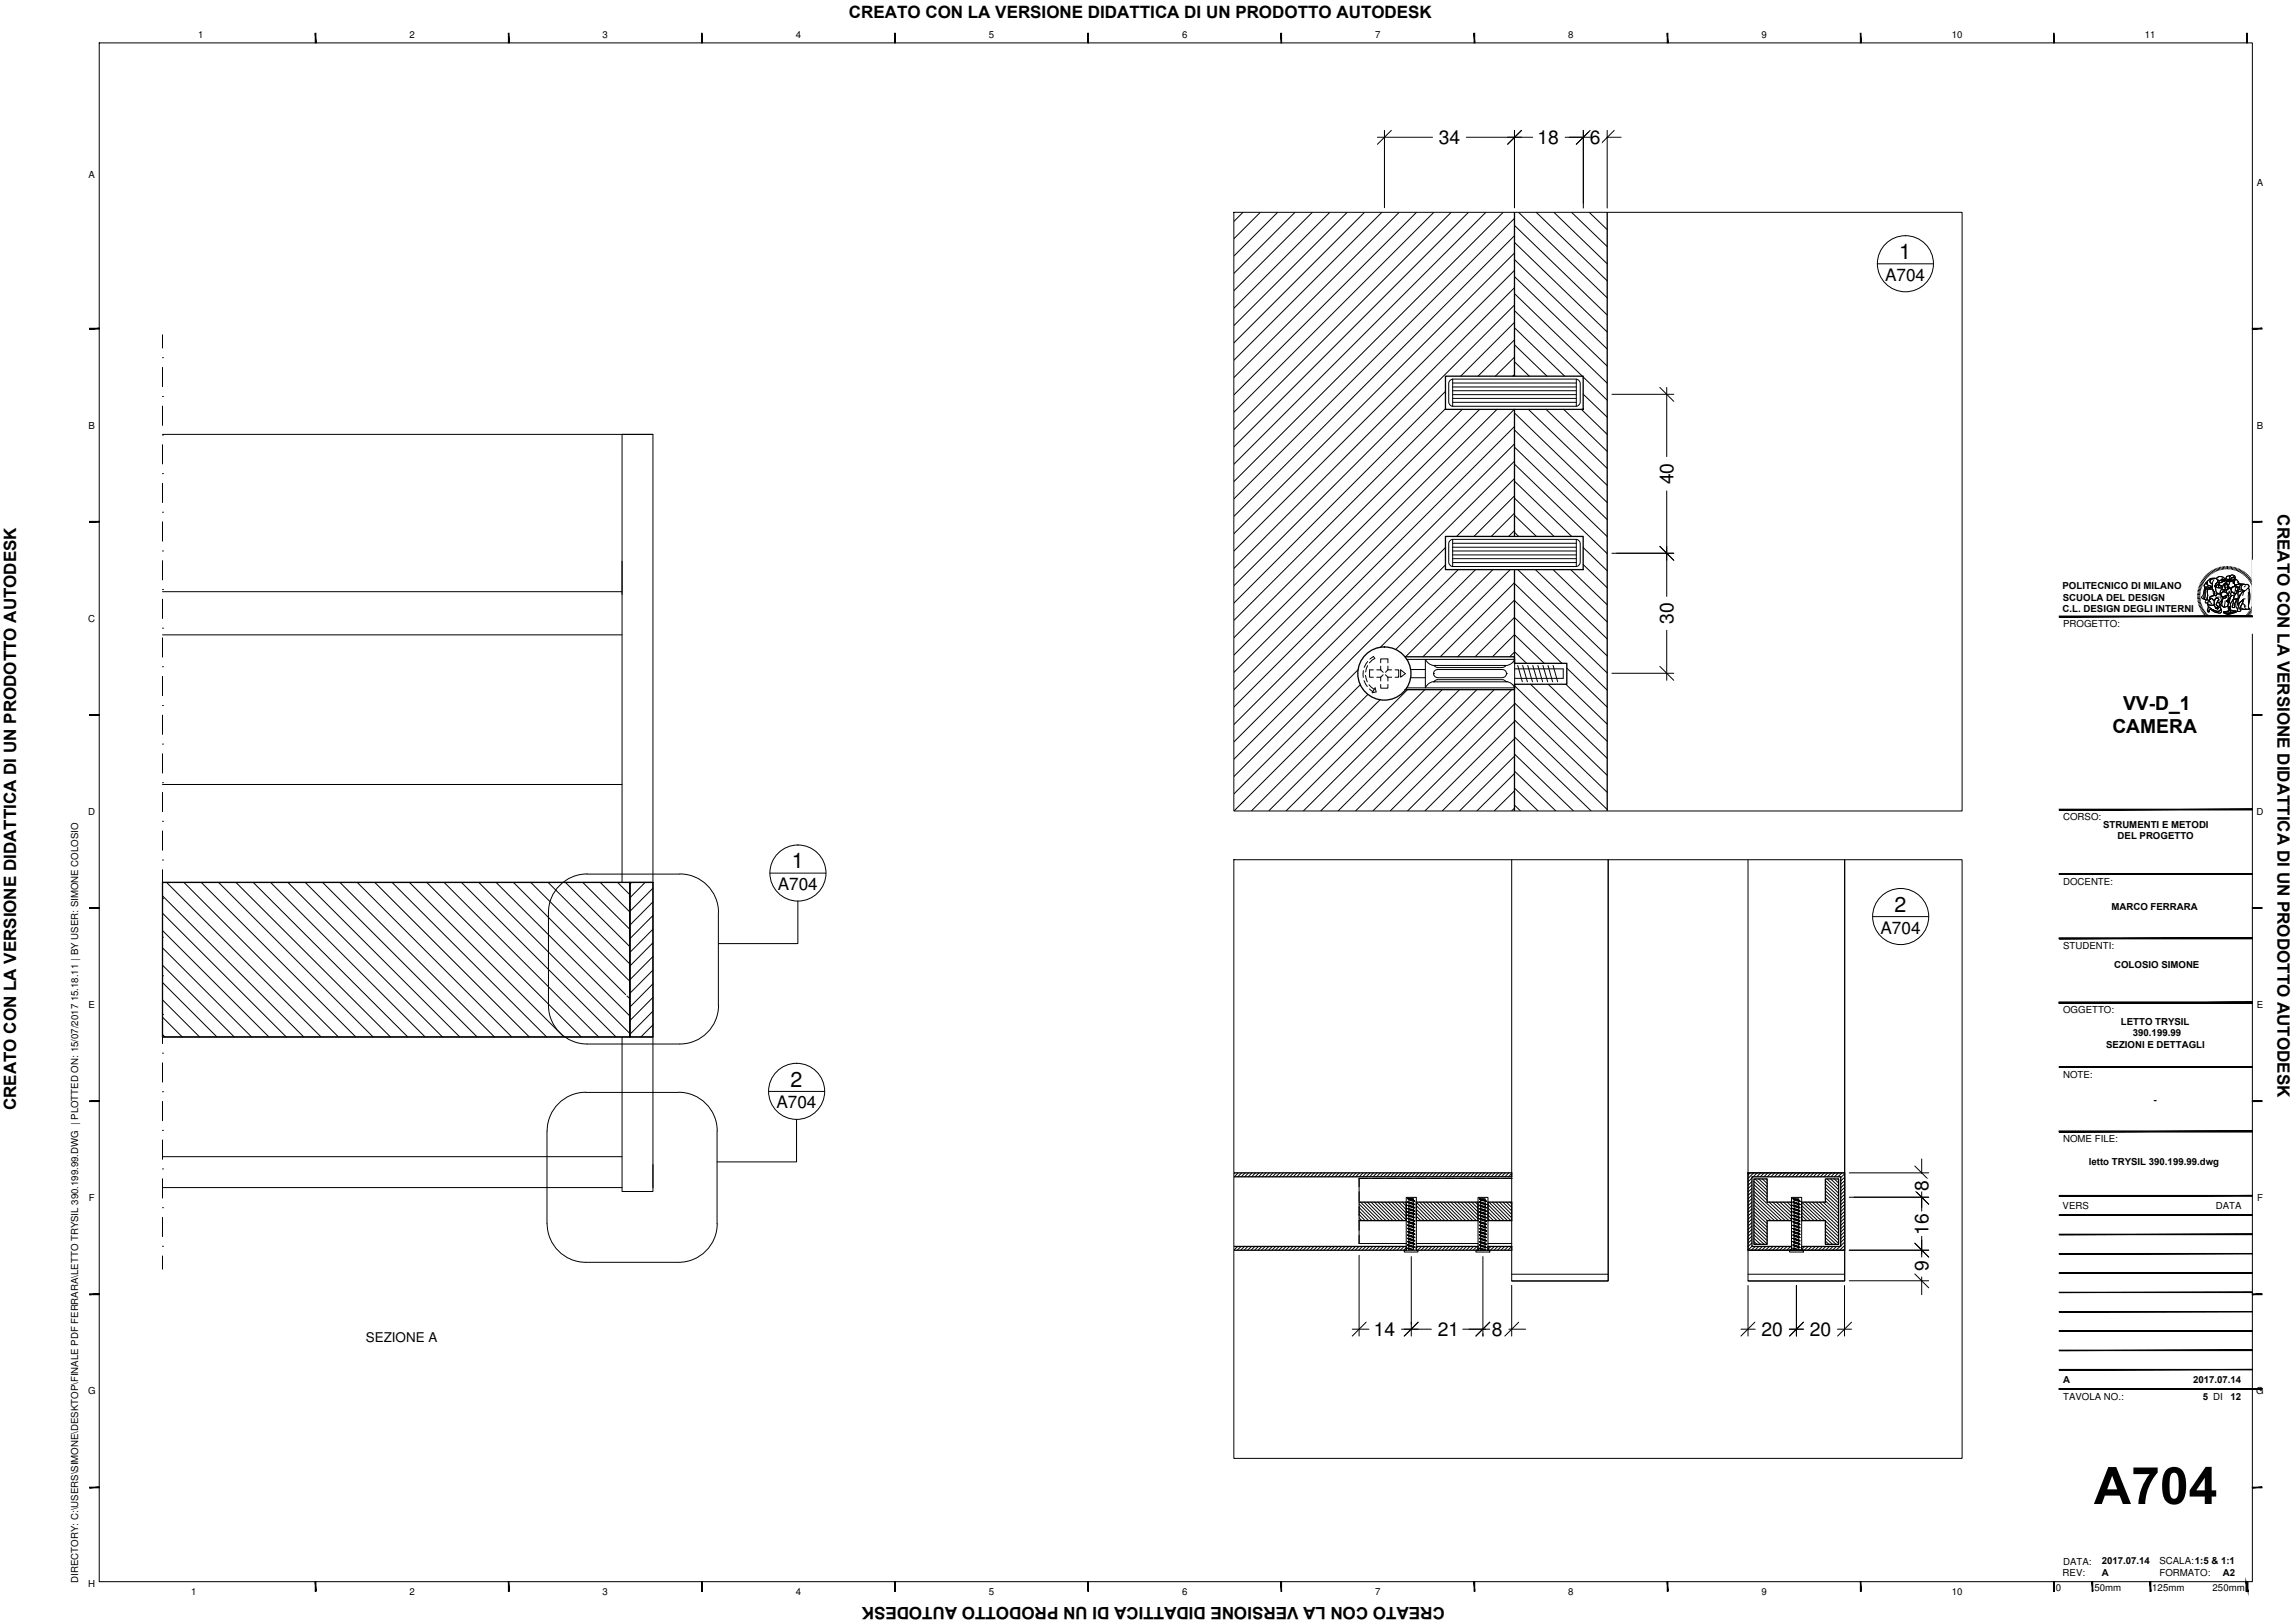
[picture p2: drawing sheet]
<svg xmlns="http://www.w3.org/2000/svg" width="594mm" height="420mm" viewBox="0 0 594 420" stroke-linecap="round" stroke-linejoin="round" font-family="sans-serif">
<defs><g id="words">
<text font-size="13.4" x="542" y="389.4">A704</text>
<g font-size="5.5">
<text x="491.6" y="67">1</text>
<text x="205" y="224.8">1</text>
<text x="490.4" y="236">2</text>
<text x="204.6" y="281.3">2</text>
</g>
<g font-size="5">
<text x="372.4" y="37.3">34</text>
<text x="398" y="37.3">18</text>
<text x="411.6" y="37.3">6</text>
<text x="433.2" y="125.4" transform="rotate(-90 433.2 125.4)">40</text>
<text x="433.2" y="161.6" transform="rotate(-90 433.2 161.6)">30</text>
<text x="549.6" y="183.8">VV-D_1</text>
<text x="546.8" y="189.8">CAMERA</text>
<text x="499.2" y="308.2" transform="rotate(-90 499.2 308.2)">8</text>
<text x="499.2" y="319.8" transform="rotate(-90 499.2 319.8)">16</text>
<text x="499.2" y="329" transform="rotate(-90 499.2 329)">9</text>
<text x="355.6" y="345.9">14</text>
<text x="372.2" y="345.9">21</text>
<text x="386.2" y="345.9">8</text>
<text x="456" y="345.8">20</text>
<text x="468.5" y="345.8">20</text>
</g>
<g font-size="4.4">
<text x="219.7" y="4.6">CREATO CON LA VERSIONE DIDATTICA DI UN PRODOTTO AUTODESK</text>
<text x="488" y="72.7">A704</text>
<text x="589.6" y="133.2" transform="rotate(90 589.6 133.2)">CREATO CON LA VERSIONE DIDATTICA DI UN PRODOTTO AUTODESK</text>
<text x="201.3" y="230.4">A704</text>
<text x="486.8" y="241.7">A704</text>
<text x="4.2" y="287.4" transform="rotate(-90 4.2 287.4)">CREATO CON LA VERSIONE DIDATTICA DI UN PRODOTTO AUTODESK</text>
<text x="201" y="286.9">A704</text>
<text x="374" y="416" transform="rotate(-180 374 416)">CREATO CON LA VERSIONE DIDATTICA DI UN PRODOTTO AUTODESK</text>
</g>
<text font-size="3.5" x="94.7" y="347.4">SEZIONE A</text>
<g font-size="2.5">
<text x="51.3" y="9.9">1</text>
<text x="106" y="9.9">2</text>
<text x="156" y="9.9">3</text>
<text x="206" y="9.9">4</text>
<text x="256" y="9.9">5</text>
<text x="306" y="9.9">6</text>
<text x="356" y="9.9">7</text>
<text x="406" y="9.9">8</text>
<text x="456" y="9.9">9</text>
<text x="505.2" y="9.9">10</text>
<text x="555.2" y="9.9">11</text>
<text x="22.9" y="46">A</text>
<text x="584.2" y="48.3">A</text>
<text x="22.9" y="111">B</text>
<text x="584.2" y="111">B</text>
<text x="533.9" y="152.5">POLITECNICO DI MILANO</text>
<text x="534" y="155.5">SCUOLA DEL DESIGN</text>
<text x="22.8" y="161">C</text>
<text x="533.9" y="158.6">C.L. DESIGN DEGLI INTERNI</text>
<text x="534.1" y="162.4">PROGETTO:</text>
<text x="22.8" y="211">D</text>
<text x="534.1" y="212.4">CORSO:</text>
<text x="544.4" y="214.3">STRUMENTI E METODI</text>
<text x="584.1" y="211">D</text>
<text x="548.2" y="217.3">DEL PROGETTO</text>
<text x="534.1" y="229">DOCENTE:</text>
<text x="546.6" y="235.5">MARCO FERRARA</text>
<text x="534.1" y="245.7">STUDENTI:</text>
<text x="547.3" y="250.6">COLOSIO SIMONE</text>
<text x="22.9" y="261">E</text>
<text x="534.1" y="262.4">OGGETTO:</text>
<text x="584.2" y="261">E</text>
<text x="549" y="265.3">LETTO TRYSIL</text>
<text x="552.1" y="268.3">390.199.99</text>
<text x="545.2" y="271.4">SEZIONI E DETTAGLI</text>
<text x="534.1" y="279">NOTE:</text>
<text x="557.5" y="285.5">-</text>
<text x="534.1" y="295.7">NOME FILE:</text>
<text x="540.7" y="301.6">letto TRYSIL 390.199.99.dwg</text>
<text x="23" y="311">F</text>
<text x="584.3" y="311">F</text>
<text x="533.9" y="313">VERS</text>
<text x="573.6" y="313">DATA</text>
<text x="534.1" y="358">A</text>
<text x="567.7" y="358">2017.07.14</text>
<text x="22.8" y="360.9">G</text>
<text x="534.1" y="362.5">TAVOLA NO.:</text>
<text x="570.2" y="362.5">5 DI</text>
<text x="577.4" y="362.5">12</text>
<text x="584.1" y="360.9">G</text>
<text x="533.9" y="407.9">REV:</text>
<text x="534.1" y="405">DATA:</text>
<text x="544.1" y="407.9">A</text>
<text x="544.1" y="404.9">2017.07.14</text>
<text x="559" y="405">SCALA:1:5 &amp; 1:1</text>
<text x="559" y="408">FORMATO:</text>
<text x="575.4" y="408">A2</text>
<text x="20.2" y="409.7" transform="rotate(-90 20.2 409.7)">DIRECTORY: C:\USERS\SIMONE\DESKTOP\FINALE PDF FERRARA\LETTO TRYSIL 390.199.99.DWG | PLOTTED ON: 15/07/2017 15.18.11 | BY USER: SIMONE COLOSIO</text>
<text x="22.8" y="410.9">H</text>
<text x="49.5" y="412.8">1</text>
<text x="106" y="412.8">2</text>
<text x="156" y="412.8">3</text>
<text x="206" y="412.8">4</text>
<text x="256" y="412.8">5</text>
<text x="306" y="412.8">6</text>
<text x="356" y="412.8">7</text>
<text x="406" y="412.8">8</text>
<text x="456" y="412.8">9</text>
<text x="505.2" y="412.8">10</text>
<text x="532.2" y="412">0</text>
<text x="542.1" y="412">50mm</text>
<text x="557.1" y="412">125mm</text>
<text x="572.8" y="412">250mm</text>
</g>
</g></defs>
<g fill="none" stroke="#000" stroke-width=".26">
<path d="M25.7 11.1h557.3v398.4h-557.3zM81.6 8.6h.2v2.5zM81.6 8.6l.2 2.5h-.2zM131.6 8.6h.2v2.5zM131.6 8.6l.2 2.5h-.2zM181.6 8.6h.2v2.5zM181.6 8.6l.2 2.5h-.2zM231.6 8.6h.2v2.5zM231.6 8.6l.2 2.5h-.2zM281.6 8.6h.2v2.5zM281.6 8.6l.2 2.5h-.2zM331.6 8.6h.2v2.5z"/>
<path d="M331.6 8.6l.2 2.5h-.2zM381.6 8.6h.1v2.5zM381.6 8.6l.1 2.5h-.1zM431.6 8.6h.1v2.5zM431.6 8.6l.1 2.5h-.1zM481.6 8.6h.1v2.5zM481.6 8.6l.1 2.5h-.1zM531.6 8.6h.1v2.5zM531.6 8.6l.1 2.5h-.1zM581.6 8.6h.1v2.5zM581.6 8.6l.1 2.5h-.1zM321.7 55l-2.3 2.3"/>
<path d="M326.2 55l-6.8 6.8M330.7 55l-11.3 11.3M335.2 55l-15.8 15.8M339.7 55l-20.3 20.2M344.2 55l-24.8 24.8M348.7 55l-29.3 29.3M353.2 55l-33.8 33.7M357.7 55l-38.3 38.2M362.1 55l-42.7 42.7M366.6 55l-47.2 47.2M371.1 55l-51.7 51.7M375.6 55l-56.2 56.2"/>
<path d="M380.1 55l-60.7 60.7M384.6 55l-65.2 65.2M389.1 55l-69.7 69.6M392 58.4l24 23.1M392 56.5l-72.6 72.6M393.1 55l22.9 22.1M397.7 55l18.3 17.7M402.3 55l13.7 13.3M406.9 55l9.1 8.9M411.4 55l4.6 4.5M416 55h.1M392 76l24 23.2"/>
<path d="M392 71.6l24 23.2M392 67.2l24 23.2M392 62.8l24 23.2M392 61l-72.6 72.7M392 65.5l-72.6 72.6M392 70l-72.6 72.6M392 74.5l-72.6 72.6M392 79l-72.6 72.6M23.2 85.2l2.5-.2v.2zM23.2 85h2.5l-2.5 .2zM42.1 92.6h.1M42.1 86.7v3.4"/>
<path d="M42.1 95.1v5M376 98.1a1.2 1.2 0 0 0-1 1.1v5a1.2 1.2 0 0 0 1 1M376 98.1h32a1.19 1.19 0 0 1 1.1 1.1v5a1.19 1.19 0 0 1-1.1 1h-32M376 98.1v7.1M376 99.2h32M392 93.7l3.9 3.7M392 89.3l8.5 8.1M392 84.9l13 12.5M392 80.4l17.6 17M392 83.5l-13.9 13.9M392 88l-9.4 9.4M392 92.5l-4.9 4.9"/>
<path d="M392 97l-.4 .4M408 98.1v7.1M409.8 97.6l6.2 6M583 85.2l2.5-.2v.2zM583 85h2.5l-2.5 .2zM42.1 112.5h126.9v115.9M42.1 112.6h.1M42.1 102.6h.1M42.1 105.1v5M42.1 115.1v5M169 112.5h-8v115.9M374.2 101.3l-54.8 54.8"/>
<path d="M374.2 105.8l-54.8 54.8M376 104.2h32M376 103.1h32M376 102.2h32M376 101.1h32M376 100.2h32M378.5 106l-59.1 59.1M383 106l-63.6 63.6M387.5 106l-68.1 68M392 106l-72.6 72.5M392 115.8l24 23.1M392 111.3l24 23.2"/>
<path d="M392 106.9l24 23.2M392 110.4l-72.6 72.6M392 114.9l-72.6 72.7M392 119.4l-72.6 72.6M395.6 106l20.4 19.7M400.2 106l15.8 15.3M404.8 106l11.2 10.9M409.4 106l6.6 6.5M409.8 102l6.2 6M23.2 135.2l2.5-.2v.2zM23.2 135h2.5l-2.5 .2zM42.1 132.6h.1"/>
<path d="M42.1 122.6h.1M42.1 125.1v5M42.1 135.1v5M376 139.6a1.2 1.2 0 0 0-1 1v5a1.2 1.2 0 0 0 1 1.1M376 139.6h32a1.19 1.19 0 0 1 1.1 1v5a1.19 1.19 0 0 1-1.1 1.1h-32M376 139.6v7.1M392 137.8l1.1 1.1M392 133.4l5.7 5.5M392 129l10.3 9.9M392 124.6l14.9 14.3M392 120.2l24 23.1M392 123.9l-15 15"/>
<path d="M392 128.4l-10.5 10.5M392 132.9l-6 6M392 137.3l-1.5 1.6M408 139.6v7.1M583 135.2l2.5-.2v.2zM583 135h2.5l-2.5 .2zM42.1 152.6h.1M42.1 142.6h.1M42.1 153.2h118.9M42.1 145.1v5M42.1 155.1v5M161 145.3v8.6"/>
<path d="M374.2 141.7l-54.8 54.8M374.2 146.2l-54.8 54.8M376 145.6h32M376 144.6h32M376 143.7h32M376 142.6h32M376 141.7h32M376 140.6h32M377.5 147.5l-20.2 20.1M382 147.5l-20.7 20.7M386.4 147.5l-22.6 22.5M390.9 147.5l-22.6 22.5"/>
<path d="M392 155.5l24 23.2M392 151.1l24 23.1M392 150.8l-19.2 19.2M392 155.3l-14.7 14.7M392.9 147.5l23.1 22.3M397.5 147.5l18.5 17.9M402 147.5l14 13.5M406.6 147.5l9.4 9.1M409.8 146.1l6.2 6.1M409.8 141.7l6.2 6.1M568.8 153.9h.7M568.8 154.3h.7"/>
<path d="M568.9 153.6h.6M568.9 153.2l.7 .1M568.9 152.8l.7 .2M569 152.5l.7 .2M569.1 152.2l.7 .1M569.2 151.8l.7 .2M569.4 151.5l.6 .2M569.5 151.1l.6 .3M569.5 154.6h-.7M569.5 154.9l-.6 .1M569.6 155.3h-.7M569.6 155.5l-.7 .2"/>
<path d="M569.7 150.8l.6 .3M569.7 155.9l-.7 .1M569.8 156.2l-.7 .2M569.8 150.5l.6 .3M569.9 156.5l-.7 .2M570 156.8l-.7 .3M570 150.2l.6 .4M570.1 157.1l-.6 .3M570.2 149.9l.6 .4M570.2 157.4l-.6 .3M570.4 157.7l-.6 .3M570.4 149.6l.5 .4"/>
<path d="M570.6 158l-.6 .3M570.6 149.3l.5 .5M570.7 151.9h.8a.79 .79 0 0 0 1.2-.1v.7h-.3l-1.5-.1zM570.7 151.9l.1 .4M570.7 158.3l-.5 .3M570.9 152.4l-.3 .4-.1 1.6-.3 .6 .4 .1M570.9 149.1l.5 .4M570.9 158.5l-.5 .4M571 150.9l.4-.2a.79 .79 0 0 0 .8 1l.4 .2-.6 .3-.3-.2a.87 .87 0 0 1-1.1-.3zM571.1 152.5h.5l-.2 .6v2.2l-.8-.2 .2-1a1.86 1.86 0 0 1 .3-1.6zM571.1 148.8l.5 .5M571.1 158.8l-.5 .4"/>
<path d="M571.1 152.5l-.3 .5v1.5l-.2 .6 .7 .2M571.3 150.7l-.4 .3a.52 .52 0 0 0-.4 .5 .52 .52 0 0 0 .4 .5l.6-.1 .5 .3 .6-.3M571.4 159l-.6 .5M571.4 150.4l.7-.6 1.3-.1a1 1 0 0 0-1.3 1l.6 .4v.7l-1-.2a.7 .7 0 0 1-.3-1zM571.4 156a.72 .72 0 0 0 .8 .7l1-.1M571.4 148.6l.4 .5M571.5 156.4l.7 .3 1-.1 .1 .4 .3 .3-.1 .2 .3-.2 .2 .4-.1-.5 .3 .4-.1-.5 .3 .2-.4-.5a.34 .34 0 0 1-.3-.3 .34 .34 0 0 1 .1-.4l.2-.3 .4 .2 .5 1.6a.98 .98 0 0 1-1.6 .4l-.4-.1a1.57 1.57 0 0 1-1.4-1.3zM571.5 156.4a1.57 1.57 0 0 0 1.4 1.5l1.4 .6M571.6 152.5h.9a1.6 1.6 0 0 1 .8 1.6l-.5 .2a.46 .46 0 0 0-.6 .1 .46 .46 0 0 0 0 .6l-.3 .5-.5-.2-.1-.4 .2-.8-.1-1zM571.6 159.2l-.5 .5M571.6 152.5l-.2 .6v2.2M571.7 148.4l.4 .5"/>
<path d="M571.7 157l.9 .7 1 .5a.89 .89 0 0 0 1.3-.5l.1 .3a.63 .63 0 0 1-.3 .7 .63 .63 0 0 1-.7-.1l-1.1-.4a.64 .64 0 0 0-.5-.5 .64 .64 0 0 0-.7 .3l.2 .3a.36 .36 0 0 1-.5-.1 .36 .36 0 0 1 0-.4zM571.7 157.1l-.1 .1a.96 .96 0 0 0 0 1.2l.4-.1-.3-.1a.57 .57 0 0 1 .6-.4 .57 .57 0 0 1 .5 .4l.8 .4a1.08 1.08 0 0 0 1.4-.2l-.1-.7M571.8 159.4l-.4 .6M571.9 155.5a.51 .51 0 0 0-.8-.1 .51 .51 0 0 0 0 .8 .72 .72 0 0 1 .8-.4 .72 .72 0 0 1 .6 .5M572 148.1l.3 .5M572 159.7l-.4 .5M572.1 155.2l.1-.2a.72 .72 0 0 1 1 .8v.8a1.22 1.22 0 0 1-1.8-.5l.2-.3h.4l-.1-.3zM572.1 154.5l1.2-.4 .3 .1a.8 .8 0 0 1 .9-.5 .8 .8 0 0 1 .7 .7l.1 .1a.84 .84 0 0 1-.5 1.3l-.6 .2-.2-.2 .1-.1a.49 .49 0 0 0-.1-.9 .49 .49 0 0 0-.7 .5l-.1 .2-.1-.1a.7 .7 0 0 0-1-.4zM572.2 147.9l.4 .6M572.3 159.9l-.4 .5M572.3 150l.2-.1a.93 .93 0 0 1 1-.2 .93 .93 0 0 1 .6 .9l-.8 1.1 .2 .4a1.47 1.47 0 0 0 .7 1.5v.1a.46 .46 0 0 0-.6 .5l-.3-.1v-.5l-.6-1.1v-1.4a.55 .55 0 0 1-.6-.4 .55 .55 0 0 1 .2-.7zM572.4 154.8l.8 .7"/>
<path d="M572.5 154.9a.54 .54 0 0 0-.5 .9M572.5 147.7l.4 .6M572.7 152.5h-1.6a.49 .49 0 0 0-.6 0 .49 .49 0 0 0 0 .6l-.2 .8-.5 .7 .3 .3M572.8 152.8l.3 1.4M572.8 147.5l.4 .6M573.1 150l-.4 .8-.1 1 .1 .7 .6 1.1a.38 .38 0 0 0-.1 .4 .38 .38 0 0 0 .5 .2 .43 .43 0 0 1 .6-.5 2 2 0 0 1-.2-3.1l-.1-.5-.3-.3h-1.6a1.03 1.03 0 0 0-.4 1.8l.9 .2M573.2 147.4l.2 .6M573.3 154.1l-.6 .2a.45 .45 0 0 0-.6 .2 .45 .45 0 0 0 .1 .5M573.3 149.7a.99 .99 0 0 0-1.2 1l.6 .4M573.5 147.3l.3 .5M573.6 151.1l.3-.3 .6-.1-.1 .5-1.1 .5zM573.6 151.6l.8-.3 .3 .2-.4 .2 .1 .5-.5-.1z"/>
<path d="M573.6 151.6l.3 .5 .5 .1M573.7 154.7l.5 .3a.28 .28 0 0 1 .2 .3 .28 .28 0 0 1-.3 .2l-.2 .4a.47 .47 0 0 0-.1 .8l.6 .6-.3-.2 .1 .5-.3-.4 .1 .5-.2-.4-.2 .2-.1-.3a2.06 2.06 0 0 1 .1-2.3zM573.7 154.7l.5 .3a.28 .28 0 0 1 .2 .3 .28 .28 0 0 1-.3 .2l-.3 .6a.44 .44 0 0 0-.1 .5 .44 .44 0 0 0 .4 .3l.3 .4-.3-.2 .1 .5-.3-.4 .1 .5-.2-.4-.3 .2 .1-.2-.4-.4v-1.4zM573.7 149.8a1.16 1.16 0 0 1 1.1-.6 1.16 1.16 0 0 1 1 .8l-.2 .1-.4-.2-.5 .4-.6-.2M573.8 147.1l.3 .7M573.9 149.5l.9-.2a.68 .68 0 0 1 .9 .8l-.5-.2-.5 .4h-.3l-.7-.5zM574 150.1l.7 .2 .6-.5 .3 .3-.2 .5-.4 .2-.5-.1-.6 .1zM574.2 147l.2 .6M574.3 153.7a1.26 1.26 0 0 1 .8 1.9h-.1M574.4 151.6h.8l-.2 .1-.1 .5a.39 .39 0 0 1-.5 0 .39 .39 0 0 1-.1-.5zM574.4 156l.5 1.6a.74 .74 0 0 1-1 .7M574.4 151.3l.3 .2"/>
<path d="M574.5 151l-.1 .2-1.1 .5M574.5 154.6l-.8 .1M574.5 146.9l.2 .6M574.5 150.7l-.3 .5M574.7 154.2l.6 .6M574.7 151.6l-.4 .1v.4l.6 .1 .1-.5 .2-.1-.6 .1M574.8 154.7a.7 .7 0 0 1 .1 1 .7 .7 0 0 1-.9 .1M574.8 153.9l.3-.5a.72 .72 0 0 1 1.1-.1l.4 .3 .1 .5-1.4 .4a.54 .54 0 0 0 .8 .3l.3-.5a.33 .33 0 0 0 .3-.2 .33 .33 0 0 0-.1-.4l-.1-.2-1.1-.3-.5 .7a1.08 1.08 0 0 1 .2-1.4l.3 .2h1.1l.5-.4-.1-.3 .7 .2 .1 1.1a.63 .63 0 0 0-.1 .9l-.3 .6-.6 .3-.1 .5-.3-.1 .3 .3 .2-.1v.4l.2-.2-.3 1.1-.1-.1a.99 .99 0 0 1-1.1 .2 .99 .99 0 0 1-.6-.9l.3-.3 .2-1M574.8 146.8l.2 .7M574.9 153.6l.6-.4 .5 .1 .6 .3 .2 .4-.2 .2a.8 .8 0 0 0-1 .4l-.4 .1zM574.9 156.5l.8 .7M575 150.6l.1 .1"/>
<path d="M575.1 150.2l.2 .1M575.2 155.9v1M575.2 152.5a1.2 1.2 0 0 0-.5 1.3M575.2 146.7l.1 .7M575.2 150.3h.1M575.3 154.6l1-.5 .1 .1-.1 .4-.5 .3zM575.3 155.3l-.1 .7-.6 .7M575.4 154.7h-.1M575.5 150.4l.9-.1a.36 .36 0 0 1-.2 .5 .36 .36 0 0 1-.4-.3zM575.5 151.4l.3-.3h.7l.3 .5 .2 .7-.2 .2-.2-.3a.56 .56 0 0 0 0-.8 .56 .56 0 0 0-.8 0l.1 .6a.45 .45 0 0 1 0 .7 .45 .45 0 0 1-.6-.1 .45 .45 0 0 1 .1-.7zM575.6 150.1l-.2 .5-.4 .2-.5-.1-.5 .1M575.6 146.7v.7"/>
<path d="M575.6 158.4l2-.4 1.2 .2-2.1 .6zM575.6 158.4l1.1 .4v.3l-1.1-.4zM575.9 151.2l.4-.1 .4 .4v1l-.2 .2h-.5l-.2-1.3zM575.9 146.7l.1 .6M576 150a.45 .45 0 0 1 .5 0 .45 .45 0 0 1 .2 .5l-.1 .1-.2-.3h-.4zM576 155.6l-.3 1.6 1-.2M576 150.3a.39 .39 0 0 1 .5-.4 .39 .39 0 0 1 .2 .7h-.1M576 154.7h.1M576.1 154.4h.1M576.1 154.6l.1 .1M576.2 151.4v.1M576.2 151.4l-.1 .1"/>
<path d="M576.3 146.6v.7M576.4 155.5l.2 .1 .1-.5 .6-.3-.5 1.3v-.4l-.3 .1zM576.4 150.4l-.5-.1-.4 .1 .3 .1a.36 .36 0 0 0 .4 .3 .36 .36 0 0 0 .2-.5v.2M576.4 152.8v.6M576.4 154.2l-.3 .5a.41 .41 0 0 1-.4 .2 .41 .41 0 0 1-.3-.3M576.4 151.3l.3 .2-.1 .2M576.6 151.4l-.2-.2a.35 .35 0 0 0-.5 .1 .35 .35 0 0 0 0 .4v.3a.46 .46 0 0 1 0 .7 .46 .46 0 0 1-.6-.1 .46 .46 0 0 1 0-.7 .77 .77 0 0 1 .5-.8 .77 .77 0 0 1 .9 .3l.2 .5a.31 .31 0 0 1 .2 .3 .31 .31 0 0 1-.4 .3l-.1-.3M576.6 146.6v.7M576.7 151.7l-.2 .1M576.7 151.6l.1 .4-.2 .2-.6-.1M576.7 152.4l-.2 .3h-.5M576.7 158.8l2.1-.6v.3l-2.1 .6z"/>
<path d="M576.7 158.8v.3M576.8 155.4l-.1 .7 .3-.2M576.8 150.5l.1-.1a.5 .5 0 0 1 .1 .9l-.1 .3M576.9 155h.1M576.9 150l.1 .4M576.9 152l-.1-.4 .2-.4a.5 .5 0 0 0-.1-.8l-.3-.4a.47 .47 0 0 1-.4-.6 .47 .47 0 0 1 .7-.3h.4l-.2 .7 .1 .8 .2-.5a.41 .41 0 0 0 .3 .4 .41 .41 0 0 0 .5-.2l-.1 .7 .2-.2 .4 .7-1.1 .7M577 146.7l-.1 .6M577 155.3l-.1 .3M577 153l-.1 1.4M577 152.2l.5 .3M577.2 154.2l-.4 .3v.5M577.2 157l.2 1.1-.2-.6-.4 .7z"/>
<path d="M577.2 154.8l-.5 .3-.1 .5-.3-.1 .3 .3 .2-.1M577.3 153.1l-.4 .8M577.3 149.1l-.3-.1a.73 .73 0 0 0-.8 .8M577.3 146.7l-.1 .6M577.4 150.1a.38 .38 0 0 0 .3 .4 .38 .38 0 0 0 .4-.2M577.5 149l.1-.1a.84 .84 0 0 1 .9 .3 .84 .84 0 0 1 0 1.1l-.4 .7 .1-.7 .2-.4-.2-.6-.1 .1a.72 .72 0 0 0-.7 .8v.4h-.2l-.1-.8zM577.5 149a.73 .73 0 0 1 .9 0 .73 .73 0 0 1 .1 1l-.4 1 .1-.7 .2-.4-.2-.5a.8 .8 0 0 0-.8 .8v.4h-.2l-.1-.8zM577.6 152.2h.1a1.5 1.5 0 0 1 1.9 0 1.67 1.67 0 0 1-.9 1.4h-.1a.4 .4 0 0 1-.6-.3 .9 .9 0 0 1-.4-1.1zM577.6 149.8l.2 .1M577.6 154.2l.9-.1-.7 1.5a1.49 1.49 0 0 0-.5 1.5h-.2l-.2 .6-.2-1zM577.6 154.2l-.9 2.5 .2 1 .4-.7 .2 1.4-.3-.9-.5 1.1 .2-.9M577.7 149.5l.5-.2 .2 .6-.2 .4a.46 .46 0 0 1-.7-.1 .46 .46 0 0 1 .2-.7z"/>
<path d="M577.7 153.2l-.1 .1a.53 .53 0 0 0 0 .9l.8-.1 .5-.7M577.7 146.7l-.1 .7M577.7 149.9h.1M577.7 150.3h.1M577.7 150.2h.1M578 150l.3 .1M578 146.8l-.1 .7M578.1 155.2l.8-.2-.2 .8-.3 .5-.1 .5 .3 .3-.3 .2-.5-.2zM578.1 150v.1M578.3 150.8l.4 .7M578.3 153.3h.1M578.4 146.9l-.2 .6"/>
<path d="M578.5 151.7l1-.5h.8l-.7 1-1.2-.4zM578.5 154.1l-.7 1.5a1.55 1.55 0 0 0-.5 1.5M578.5 153.3h-.3M578.6 149.9l.5 .3 .6 .9-1 .4-.3-.2-.1-.5zM578.6 149.9l.5 .3 .4 .6M578.6 153.6h-.1M578.7 147l-.2 .6M578.8 158.2v.3l-2 .6-1.2-.4v-.2l1.1 .3 2.1-.6a6.4 6.4 0 0 0-3.2 .3M579.1 153.2l.3-.1-.1 1.9-1.2 .2 .3-1.1zM579.1 147.1l-.2 .6M579.1 151.9a.51 .51 0 0 1 .5 .5 .51 .51 0 0 1-.4 .6 .69 .69 0 0 1-1 .6 .99 .99 0 0 1-.5-1.4l.5-.3h.4l.2 .3-.2 .6a.36 .36 0 0 0 .4 .1 .36 .36 0 0 0 .2-.4v-.3l-.2-.3a.94 .94 0 0 0-1.5 .7v.1M579.1 152.9l-.1 .4"/>
<path d="M579.2 150.7l.5 .4M579.3 155l-1.2 .2v.9l-.3 1 .6 .2v-.4a.78 .78 0 0 1 .3-1l.2-.8M579.3 156.4l-.1 .2 .2 .2M579.4 153.2l-.1 .4a3.9 3.9 0 0 1-.5 2.7l.1 1 .3 .3M579.4 147.2l-.3 .6M579.6 156.1l1.1-1-.4 1.3a1.24 1.24 0 0 0-.3 1.5l-.1 .3-.5 .1a.59 .59 0 0 1-.1-.9zM579.6 152.2v-.1a1.07 1.07 0 0 1 1.7-.7 .56 .56 0 0 1 .8 .1 .56 .56 0 0 1-.2 .8 1.21 1.21 0 0 1-2.1 .2l-.1-.1M579.7 153.9v.6M579.7 147.3l-.3 .7M580 147.5l-.3 .6M580.1 153.1l-.9 .1M580.2 157.3l.5 .4"/>
<path d="M580.4 151.2l-1.1 .1-.9 .4M580.4 147.7l-.4 .6M580.5 160l.4 .5M580.5 156.1l.8 .9M580.6 153.1a6.3 6.3 0 0 0-1.4 3.4l1.5-1.4 .5-.1M580.6 151.2l.7 .2a.52 .52 0 0 1 .7 .1 .52 .52 0 0 1 0 .7l.4 1.5v1.6a2.42 2.42 0 0 0-.1 2.4h-2.4l.8-2.6-1.5 1.4a6.6 6.6 0 0 1 1.4-3.5h.5a.93 .93 0 0 1-1-.8 .93 .93 0 0 1 .5-1zM580.6 151.2a.91 .91 0 0 0-.5 1.1 .91 .91 0 0 0 1 .7M580.7 147.9l-.4 .5M580.7 155.2l-.4 1.3a1.17 1.17 0 0 0-.3 1.4v.1a.47 .47 0 0 1-.7 .3 .47 .47 0 0 1 0-.8l.3-1.3M580.8 159.8l.4 .5M580.8 153.1l-.3 1M580.9 156.6a1.09 1.09 0 0 0 .7 1.1"/>
<path d="M581 148.1l-.5 .5M581.1 159.6l.4 .5M581.2 148.3l-.4 .5M581.2 151.7l-.3 .2M581.3 159.4l.4 .5M581.5 148.5l-.4 .5M581.5 159.1l.5 .5M581.7 158.9l.5 .5M581.8 148.7l-.5 .5M581.9 158.6l.6 .5M582 153.3l.1 3.3M582 152.2a7.7 7.7 0 0 1 0 4.7l.3 .8h-2.4"/>
<path d="M582 149l-.5 .5M582.1 158.4l.6 .4M582.3 149.3l-.5 .4M582.3 158.1l.6 .4M582.5 149.5l-.5 .5M582.5 157.8l.6 .4M582.7 157.6l.6 .3M582.7 149.8l-.5 .4M582.8 157.3l.6 .3M582.9 150.1l-.5 .4M582.9 157l.7 .2M583 156.7l.7 .2"/>
<path d="M583.1 150.4l-.6 .4M583.2 156.4l.6 .2M583.3 150.7l-.6 .4M583.3 156.1l.6 .1M583.3 155.7l.7 .2M583.4 155.4l.7 .1M583.4 151.1l-.6 .3M583.4 155.1l.7 .1M583.5 154.5h.6M583.5 154.8h.6M583.6 151.4l-.6 .3M583.7 151.7l-.7 .2"/>
<path d="M583.8 152.1l-.6 .1M583.9 152.4l-.6 .2M584 152.8l-.7 .1M584.1 153.1l-.7 .1M584.1 153.5h-.7M584.1 154.1l-.6 .1M584.1 153.8l-.6 .1M42.1 172.6h.1M42.1 162.6h.1M42.1 164.4h118.9M42.1 165.1v5M42.1 175.1v5"/>
<path d="M351.6 173.4l-32.2 32.1M352.1 177.3l-32.6 32.6M352.9 173.6v1.8M353.1 176.2l.8 1.5M353.5 174.9l.4 1.6M354 171.3l-.9 1.5M354 172.3l-.5 1.7M354.1 179.8l-30.1 30.1M354.4 177.3l1.3 1.1M354.5 178.4l.9 .7M355.5 173.4h-1v1.9h1M355.5 169.9l.4 .5-1.4 1.2"/>
<path d="M355.5 169.9l-.9 .7M356 178.1l.2 1-1 .2zM356.4 175.3h1M356.4 173.4h1M357.4 171.6v-1h1.9v1M357.4 177.2v1h1.9v-1M357.4 172.4v1M357.4 175.3v1M357.4 173.4l.6 .6M358 174.7l-.6 .6M358.6 174.7l.7 .6M359.3 172.4v1"/>
<path d="M359.3 175.3v1M359.3 175.3h.9M359.3 173.4h.9M359.3 173.4l-.7 .6M361.1 173.4h1v1.9h-1M362.6 173.4l1.2 1-1.2 .9zM364.1 170.7h28M364.3 178.5l-31.4 31.4M365.1 173.3h3.9M365.1 175.4h3.9M368.8 178.5l-31.4 31.4M369 170.7v7.4"/>
<path d="M369 170.7l.8 1.1 1.3 .5h18.9l1.2-.5 .9-1.1M371.1 174.4h.1M371.1 176.5h.1M371.1 176.5h18.9M371.1 176.4l-1.3 .6-.8 1M371.2 176.5l.4-.4 .5-.1h16.8l.5 .1 .4 .4M371.2 172.3l.9 .5h16.8l.5-.2 .4-.3M372.1 175.4h16.8M372.1 175.4a1.04 1.04 0 0 1-1-1 1.04 1.04 0 0 1 1-1.1h16.8a1.04 1.04 0 0 1 1.1 1.1 1.04 1.04 0 0 1-1.1 1M373.3 178.5l-31.4 31.4M377.8 178.5l-31.4 31.4M381.8 170l10.2-10.1 12.3 11.8"/>
<path d="M382.3 178.5l-31.4 31.4M386.3 170l5.7-5.7 7.7 7.4M386.8 178.5l-31.4 31.4M390 174.4h.1M390 176.5h.1M390 176.4l1.2 .6 .9 1M391.3 178.5l-31.4 31.4M392 168.7l3.2 3M392 168.8l-1.2 1.2M392.1 173.2h12.5v2.4h-12.5M392.1 177.6l23.9 23.1M392.1 170.7v7.4h-28"/>
<path d="M392.9 172.3l1.2 4.2M394.2 172.3l1.2 4.2M395.5 172.3l1.2 4.2M396.2 177.1l19.8 19.2M396.8 172.3l1.2 4.2M398.1 172.3l1.2 4.2M399.4 172.3l1.2 4.2M400.7 172.3l1.2 4.2M400.8 177.1l15.2 14.8M402 172.3l1.2 4.2M405.3 177.1l10.7 10.4M405.6 172.9l10.4 10.2"/>
<path d="M572.6 160.1l-.4 .5M572.8 160.2l-.3 .6M573.1 160.4l-.3 .6M573.4 160.5l-.3 .7M573.7 160.7l-.3 .6M574 160.8l-.2 .6M574.3 160.9l-.2 .7M574.6 161l-.2 .7M575 161.1l-.2 .7M575.3 161.2l-.2 .6M575.6 161.2l-.1 .7M575.9 161.3l-.1 .6"/>
<path d="M576.2 161.3v.6M576.6 161.3v.6M576.9 161.3v.6M577.2 161.2l.1 .7M577.5 161.2l.1 .7M577.8 161.1l.2 .7M578.2 161.1l.1 .6M578.5 161l.2 .6M578.8 160.9l.2 .6M579.1 160.8l.3 .6M579.4 160.6l.3 .7M579.7 160.5l.3 .6"/>
<path d="M580 160.3l.3 .6M580.2 160.2l.4 .5M23.2 185.2l2.5-.2v.2zM23.2 185h2.5l-2.5 .2zM42.1 192.6h.1M42.1 182.6h.1M42.1 185.1v5M42.1 195.1v5M357.2 181.2l-28.8 28.7M392 199.6l10.7 10.3M392 195.2l15.3 14.7M392 190.8l19.8 19.1"/>
<path d="M392 186.4l24 23.2M392 182l24 23.1M392 182.3l-27.6 27.6M392 186.7l-23.1 23.2M392 191.2l-18.6 18.7M392 195.8l-14.1 14.1M583 185.2l2.5-.2v.2zM583 185h2.5l-2.5 .2zM42.1 212.6h.1M42.1 202.6h.1M42.1 203.1h118.9M42.1 205.1v5"/>
<path d="M42.1 215.1v5M392 208.4l1.6 1.5M392 204l6.1 5.9M392 200.3l-9.7 9.6M392 204.7l-5.2 5.2M392 209.2l-.7 .7M23.2 235.2l2.5-.2v.2zM23.2 235h2.5l-2.5 .2zM42.1 232.6h.1M42.1 222.6h.1M42.1 236.4l32 32M42.1 231.9l36.5 36.5"/>
<path d="M42.1 225.1v5M42.1 235.1v5M43.1 228.4l40 40M47.6 228.4l40 40M52.1 228.4l40 40M56.6 228.4l40 40M61.1 228.4l40 40M65.6 228.4l40 40M70 228.4l40.1 40M74.5 228.4l40 40M79 228.4l40 40M83.5 228.4l40 40"/>
<path d="M88 228.4l40 40M92.5 228.4l40 40M97 228.4l40 40M101.5 228.4l40 40M106 228.4l40 40M110.5 228.4l40 40M115 228.4l40 40M119.5 228.4l40 40M123.9 228.4l39.2 39.2M128.4 228.4l34.7 34.6M132.9 228.4l29.1 29.1M137.4 228.4l25.5 25.5"/>
<path d="M141.9 228.4l21.2 21.2M146.4 228.4l16.7 16.7M150.9 228.4l12.2 12.2M155.4 228.4l7.7 7.7M159.9 228.4l3.2 3.2M163.5 228.4l-.4 .5M167 228.4l-3.9 4M169 228.4v80.1h-8v-40.1M169 228.4h-126.9h126.9h-5.9v40M169 229.9l-5.9 6M169 233.5l-5.9 6M169 237l-5.9 6"/>
<path d="M391.3 222.6v109h25v-109v109h-25M452.5 222.6v109h25v-109v109h-25M583 235.2l2.5-.2v.2zM583 235h2.5l-2.5 .2zM42.1 252.6h.1M42.1 242.6h.1M42.1 258.8l9.6 9.6M42.1 254.4l14.1 14M42.1 249.9l18.5 18.5M42.1 245.4l23 23M42.1 240.9l27.5 27.5M42.1 245.1v5"/>
<path d="M42.1 255.1v5M162.3 257.8l.8 .7M169 240.6l-5.9 6M169 244.1l-5.9 6M169 247.6l-5.9 6M169 251.1l-5.9 6M169 254.7l-5.9 6M169 258.2l-5.9 6M42.1 272.6h.1M42.1 262.6h.1M42.1 267.8l.6 .6M42.1 263.3l5.1 5.1"/>
<path d="M42.1 268.4h126.9M42.1 265.1v5M42.1 275.1v5M169 261.8l-5.9 6M169 265.3l-3.1 3.1M23.2 285.2l2.5-.2v.2zM23.2 285h2.5l-2.5 .2zM42.1 292.6h.1M42.1 282.6h.1M42.1 285.1v5M42.1 295.1v5M42.1 299.4h118.9"/>
<path d="M583 285.2l2.5-.2v.2zM583 285h2.5l-2.5 .2zM42.1 312.6h.1M42.1 302.6h.1M42.1 307.4h118.9M42.1 305.2v4.9M42.1 315.1v5M169 301.5v5.9M319.6 303.6l-.2 .2M320.5 303.6l-1 1M321.4 303.6l-1 1M322.3 303.6l-1 1"/>
<path d="M323.2 303.6l-1 1M324.1 303.6l-1 1M325 303.6l-1 1M325.9 303.6l-1 1M326.8 303.6l-1 1M327.7 303.6l-1 1M328.6 303.6l-1 1M329.5 303.6l-1 1M330.4 303.6l-1 1M331.3 303.6l-1 1M332.2 303.6l-1 1M333.1 303.6l-1 1"/>
<path d="M334 303.6l-1 1M334.9 303.6l-1 1M335.8 303.6l-1 1M336.7 303.6l-1 1M337.6 303.6l-1 1M338.5 303.6l-1 1M339.4 303.6l-1 1M340.3 303.6l-1 1M341.1 303.6l-.9 1M342.1 303.6l-1 1M343 303.6l-1 1M343.9 303.6l-1.1 1"/>
<path d="M344.7 303.6l-.9 1M345.6 303.6l-.9 1M346.6 303.6l-1 1M347.5 303.6l-1.1 1M348.3 303.6l-1 1M349.2 303.6l-.9 1M350.2 303.6l-1 1M351.1 303.6l-1.1 1M351.8 315.3l.7 .7M351.8 314.4l1.6 1.6M351.8 313.5l2.5 2.5M351.8 312.6l3.4 3.4"/>
<path d="M351.8 311.7l4.3 4.3M351.9 303.6l-1 1M352.2 311.2l4.8 4.8M352.8 303.6l-.9 1M353.1 311.2l4.8 4.8M353.7 303.6l-1 1M354 311.2l4.8 4.8M354.7 303.6l-1.1 1M354.9 311.2l4.8 4.8M355.5 303.6l-1 1M355.8 311.2l4.8 4.8M356.4 303.6l-1 1"/>
<path d="M356.7 311.2l4.8 4.8M357.3 303.6l-1 1M357.6 311.2l4.8 4.8M358.3 303.6l-1.1 1M358.5 311.2l4.7 4.8M359.1 303.6l-1 1M359.4 311.2l4.6 4.6M360 303.6l-1 1M360.3 311.2l3.7 3.7M360.9 303.6l-1 1M361.2 311.2l2.8 2.8M361.8 303.6l-1 1"/>
<path d="M362.1 311.2l1.9 2M362.7 303.6l-1 1M363 311.2l1 1.1M363.6 303.6l-1 1M363.9 311.2l.1 .1M364 310h2.6v13.7h-2.6zM364.3 318.8l.4 .4 1.6 .3-2-.7 1.6 .4 .4 .3M364.3 319.7l.4 .4 1.6 .3-2-.7 1.6 .3 .4 .4M364.3 317.1l.4 .4 1.6 .3-2-.7 1.6 .3 .4 .4M364.3 318l.4 .4 1.6 .3-2-.7 1.6 .3 .4 .4M364.3 315.4l.4 .4 1.6 .3-2-.7 1.6 .3 .4 .4M364.3 316.2l.4 .4 1.6 .4-2-.8 1.6 .4 .4 .4"/>
<path d="M364.3 313.7l.4 .4 1.6 .3-2-.7 1.6 .3 .4 .4M364.3 314.6l.4 .3 1.6 .3-2-.6 1.6 .3 .4 .3M364.3 312l.4 .3 1.6 .4-2-.7 1.6 .3 .4 .4M364.3 312.9l.4 .3 1.6 .3-2-.6 1.6 .3 .4 .3M364.3 310.3l.4 .4 1.6 .3-2-.7 1.6 .3 .4 .4M364.3 311.2l.4 .3 1.6 .3-2-.6 1.6 .3 .4 .3M364.5 303.6l-1 1M364.7 312.3v.6M364.7 313.2v.5M364.7 314.1v.5M364.7 314.9v.5M364.7 315.8v.4"/>
<path d="M364.7 316.6v.5M364.7 317.5v.5M364.7 318.4v.4M364.7 319.2v.5M364.7 310.3h1.2v.3M364.7 310.7v.5M364.7 311.5v.5M365.4 303.6l-1 1M365.9 311v.5M365.9 311.8v.5M365.9 312.7v.5M365.9 313.5v.5"/>
<path d="M365.9 314.4v.5M365.9 315.2v.5M365.9 316.1v.5M365.9 317v.4M365.9 317.8v.5M365.9 318.7v.5M365.9 319.5v.5M366.3 303.6l-1 1M366.6 315.7l.2 .3M366.6 314.8l1.2 1.2M366.6 314l2.1 2M366.6 313.1l3 2.9"/>
<path d="M366.6 312.1l3.8 3.9M366.6 311.2l4.7 4.8M367.2 303.6l-1 1M367.5 311.2l4.8 4.8M368.1 303.6l-1 1M368.4 311.2l4.8 4.8M369 303.6l-1 1M369.3 311.2l4.7 4.8M369.9 303.6l-1 1M370.1 311.2l4.8 4.8M370.8 303.6l-1 1M371.1 311.2l4.8 4.8"/>
<path d="M371.7 303.6l-1 1M372 311.2l4.8 4.8M372.6 303.6l-1 1M372.9 311.2l4.7 4.8M373.5 303.6l-1 1M373.7 311.2l4.8 4.8M374.4 303.6l-1 1M374.6 311.2l4.8 4.8M375.3 303.6l-1 1M375.6 311.2l4.7 4.8M376.2 303.6l-1 1M376.5 311.2l4.7 4.8"/>
<path d="M377.1 303.6l-1 1M377.3 311.2l4.8 4.8M378 303.6l-1 1M378.2 311.2l4.4 4.3M378.9 303.6l-1 1M379.2 311.2l3.4 3.4M379.8 303.6l-1 1M380.1 311.2l2.5 2.5M380.7 303.6l-1 1M380.9 311.2l1.7 1.6M381.6 303.6l-1 1M381.8 311.2l.8 .7"/>
<path d="M382.5 303.6l-1 1M382.6 310h2.6v13.7h-2.6zM382.9 318.9l.4 .3 1.5 .3-1.9-.6 1.5 .3 .4 .3M382.9 319.7l.4 .4 1.5 .3-1.9-.7 1.5 .4 .4 .3M382.9 317.2l.4 .3 1.5 .4-1.9-.7 1.5 .3 .4 .4M382.9 318l.4 .4 1.5 .3-1.9-.7 1.5 .3 .4 .4M382.9 315.4l.4 .4 1.5 .3-1.9-.7 1.5 .3 .4 .4M382.9 316.3l.4 .4 1.5 .3-1.9-.7 1.5 .3 .4 .4M382.9 313.7l.4 .4 1.5 .3-1.9-.7 1.5 .3 .4 .4M382.9 314.6l.4 .3 1.5 .4-1.9-.7 1.5 .3 .4 .4M382.9 312l.4 .4 1.5 .3-1.9-.7 1.5 .3 .4 .4M382.9 312.9l.4 .3 1.5 .4-1.9-.7 1.5 .3 .4 .4"/>
<path d="M382.9 310.3l.4 .4 1.5 .3-1.9-.7 1.6 .3 .3 .4M382.9 311.2l.4 .3 1.5 .3-1.9-.6 1.6 .3 .3 .3M383.3 310.3h1.2v.3M383.3 310.7v.5M383.3 311.5v.5M383.3 312.4v.5M383.3 313.2v.5M383.3 314.1v.5M383.3 314.9v.5M383.3 315.8v.5M383.3 316.7v.4M383.3 317.5v.5"/>
<path d="M383.3 318.4v.5M383.3 319.2v.5M383.4 303.6l-1 1M384.3 303.6l-1 1M384.4 312v.3M384.4 312.7v.5M384.4 313.6v.4M384.4 314.4v.5M384.4 315.3v.4M384.4 316.1v.5M384.4 317v.5M384.4 317.9v.4"/>
<path d="M384.4 318.7v.5M384.4 319.5v.6M384.5 311v.5M384.5 311.8v.5M385.2 303.6l-1 1M385.2 315.4l.5 .6M385.2 314.6l1.4 1.4M385.2 313.7l2.3 2.3M385.2 312.7l3.2 3.3M385.2 311.8l4.1 4.2M385.4 311.2l4.8 4.8M386.1 303.6l-1 1"/>
<path d="M386.3 311.2l4.8 4.8M387 303.6l-1 1M387.2 311.2l4.1 4.1M387.9 303.6l-1 1M388.1 311.2l3.2 3.2M388.8 303.6l-1 1M389 311.2l2.3 2.3M389.7 303.6l-1.1 1M389.9 311.2l1.4 1.4M390.6 303.6l-1 1M390.8 311.2l.5 .5M391.3 303.8l-.8 .8"/>
<path d="M391.4 305.1h-39.6v16.8h12.2M452.5 303.6h25M453 303.6l-.5 .6M453.5 305l-1 1M453.5 305.9l-1 .9M453.5 306.8l-1 .9M453.5 307.7l-1 .9M453.5 308.5l-1 1M453.5 309.4l-1 1M453.5 310.3l-1 .9M453.5 311.2l-1 .9M453.5 312.1l-1 .9"/>
<path d="M453.5 312.9l-1 1M453.5 313.8l-1 1M453.5 314.7l-1 1M453.5 315.6l-1 .9M453.5 316.5l-1 .9M453.5 317.3l-1 1M453.5 318.2l-1 1M453.5 319.1l-1 1M454 303.6l-1.5 1.5M454 319.7l2.7 2.4M454 318.8l3.4 3.2M454 317.9l3.4 3.3"/>
<path d="M454 317.1l3.4 3.2M454 316.2l3.4 3.2M454 315.4l3.4 3.1M454 314.5l3.4 3.2M454 313.6l3.4 3.2M454 312.7l3.5 3.3M454 311.9l4.4 4.1M454 311l5.3 5M454 310.1l6.3 5.9M454 309.3l7.2 6.7M454 308.4l8.1 7.6M454 307.5l3.4 3.2"/>
<path d="M454 306.7l3.4 3.2M454 305.8l3.4 3.2M454.3 305.2l3.1 2.9M454.9 303.6l-1.1 1M455.2 305.2l2.2 2.1M455.8 303.6l-1.1 1M456.2 305.2l1.2 1.2M456.7 303.6l-1 1M457.1 305.2l.3 .3M457.6 303.6l-1 1M457.9 311.2l5.2 4.8M458.5 303.6l-1 1"/>
<path d="M458.9 311.2l4.8 4.5M459.4 303.6l-1 1M459.8 311.2l3.9 3.7M460.4 303.6l-1.1 1M460.7 311.2l3 2.8M461.3 303.6l-1.1 1M461.7 311.2l2 2M462.2 303.6l-1 1M462.6 311.2l1.1 1.1M463.1 303.6l-1 1M463.5 311.2l.2 .2M463.7 310h2.7v13.7h-2.7z"/>
<path d="M464 303.6l-1 1M464.1 318.9l.3 .3 1.5 .3-1.8-.6 1.5 .3 .3 .3M464.1 319.7l.3 .4 1.5 .3-1.8-.7 1.5 .3 .3 .4M464.1 317.2l.3 .3 1.5 .4-1.8-.7 1.5 .3 .3 .4M464.1 318l.3 .4 1.5 .3-1.8-.7 1.5 .3 .3 .4M464.1 315.4l.3 .4 1.5 .3-1.8-.7 1.5 .3 .3 .4M464.1 316.3l.3 .4 1.5 .3-1.8-.7 1.5 .3 .3 .4M464.1 313.7l.3 .4 1.5 .3-1.8-.7 1.5 .3 .3 .4M464.1 314.6l.3 .3 1.5 .4-1.8-.7 1.5 .3 .3 .4M464.1 312l.3 .4 1.5 .3-1.8-.7 1.5 .3 .3 .4M464.1 312.9l.3 .3 1.5 .3-1.8-.6 1.5 .3 .3 .3M464.1 310.3l.3 .4 1.6 .3-1.9-.7 1.5 .3 .4 .4"/>
<path d="M464.1 311.2l.3 .3 1.6 .3-1.9-.6 1.5 .3 .4 .3M464.4 310.3h1.2v.3M464.4 310.7v.5M464.4 311.5v.5M464.4 312.4v.5M464.4 313.2v.5M464.4 314.1v.5M464.4 314.9v.5M464.4 315.8v.5M464.4 316.7v.4M464.4 317.5v.5M464.4 318.4v.5"/>
<path d="M464.4 319.2v.5M464.9 303.6l-1 1M465.6 311v.5M465.6 311.8v.5M465.6 312.7v.5M465.6 313.5v.5M465.6 314.4v.5M465.6 315.3v.4M465.6 316.1v.5M465.6 317v.5M465.6 317.9v.4M465.6 318.7v.5"/>
<path d="M465.6 319.5v.5M465.8 303.6l-1 1M466.4 315.6l.4 .4M466.4 314.7l1.3 1.3M466.4 313.8l2.3 2.2M466.4 312.9l3.2 3.1M466.4 312.1l4.1 3.9M466.4 311.2l5.1 4.8M466.8 303.6l-1.1 1M467.3 311.2l5.1 4.8M467.7 303.6l-1.1 1M468.2 311.2l7.7 7.2"/>
<path d="M468.6 303.6l-1 1M469.1 311.2l6.8 6.4M469.5 303.6l-1.1 1M470.1 311.2l5.8 5.5M470.4 303.6l-1 1M471 311.2l4.9 4.6M471.3 303.6l-1 1M471.9 311.2l4 3.7M472.3 303.6l-1.1 1M472.5 319.5l2.8 2.6M472.5 318.7l3.4 3.2M472.5 317.8l3.4 3.2"/>
<path d="M472.5 317l3.4 3.1M472.5 316.1l3.4 3.2M472.5 310.9l3.4 3.2M472.5 310l3.4 3.2M472.5 309.1l3.4 3.2M472.5 308.3l3.4 3.2M472.5 307.4l3.4 3.2M472.5 306.5l3.4 3.2M472.5 305.7l3.4 3.2M472.9 305.2l3 2.8M473.1 303.6l-1 1M473.9 305.2l2 1.9"/>
<path d="M474.1 303.6l-1.1 1M474.8 305.2l1.1 1.1M475 303.6l-1.1 1M475.7 305.2l.2 .2M475.9 303.6l-1.1 1M476.8 303.6l-1 1M477.5 303.9l-1 1M477.5 304.8l-1 .9M477.5 305.7l-1 .9M477.5 306.5l-1 1M477.5 307.4l-1 1M477.5 308.3l-1 1"/>
<path d="M477.5 309.2l-1 .9M477.5 310.1l-1 .9M477.5 311l-1 .9M477.5 311.8l-1 1M477.5 312.7l-1 1M477.5 313.6l-1 1M477.5 314.5l-1 .9M477.5 315.4l-1 .9M477.5 316.2l-1 1M477.5 317.1l-1 1M477.5 318l-1 1M477.5 318.9l-1 .9"/>
<path d="M477.5 319.8l-1 .9M23.2 335.2l2.5-.2v.2zM23.2 335h2.5l-2.5 .2zM42.1 322.6h.1M42.1 325.1v3.5M319.4 322.7h.1M320.4 322.7l-1 .9M321.3 322.7l-1 1M322.1 322.7l-.9 1M323 322.7l-.9 1M324 322.7l-1.1 1M324.9 322.7l-1.1 1"/>
<path d="M325.7 322.7l-.9 1M326.6 322.7l-.9 1M327.5 322.7l-1 1M328.4 322.7l-1 1M329.3 322.7l-.9 1M330.2 322.7l-.9 1M331.1 322.7l-1 1M332 322.7l-1 1M332.9 322.7l-1 1M333.8 322.7l-.9 1M334.7 322.7l-1 1M335.6 322.7l-1 1"/>
<path d="M336.5 322.7l-1 1M337.4 322.7l-.9 1M338.3 322.7l-1 1M339.2 322.7l-1 1M340.1 322.7l-1 1M341 322.7l-1 1M341.9 322.7l-1 1M342.8 322.7l-1 1M343.7 322.7l-1 1M344.6 322.7l-1 1M345.5 322.7l-1 1M346.4 322.7l-1 1"/>
<path d="M347.3 322.7l-1 1M348.2 322.7l-1 1M349.1 322.7l-1 1M350 322.7l-1 1M350.9 322.7l-1 1M351.8 322.7l-1 1M352.7 322.7l-1 1M353.6 322.7l-1 1M354.5 322.7l-1 1M355.4 322.7l-1 1M356.3 322.7l-1 1M357.2 322.7l-1 1"/>
<path d="M358.1 322.7l-1 1M359 322.7l-1 1M359.9 322.7l-1 1M360.7 322.7l-.9 1M361.7 322.7l-1 1M362.6 322.7l-1 1M363.5 322.7l-1 1M363.5 323.7v.4h3.6v-.4M364 323l-.6 .7M364.3 320.6l.4 .3 1.6 .3-2-.6 1.6 .3 .4 .3M364.3 321.4l.4 .4 1.6 .3-2-.7 1.6 .3 .4 .4M364.3 322.3l.4 .3 1.6 .3-2-.6 1.6 .3 .4 .3"/>
<path d="M364.3 323.1l.4 .4 .6 .2M364.7 320.1v.5M364.7 320.9v.5M364.7 321.8v.5M364.7 322.6v.5M364.7 323.5v.2M365.8 323.7l-1.5-.6 1.6 .3 .2 .3M365.9 320.4v.5M365.9 321.2v.5M365.9 322.1v.5M365.9 322.9v.5M366.6 321.9h16"/>
<path d="M367.1 322.7l-.5 .4M367.9 322.7l-.9 1M368.8 322.7l-.9 1M369.8 322.7l-1 1M370.7 322.7l-1 1M371.5 322.7l-.9 1M372.4 322.7l-.9 1M373.3 322.7l-1 1M374.3 322.7l-1 1M375.1 322.7l-.9 1M376 322.7l-.9 1M376.9 322.7l-1 1"/>
<path d="M377.9 322.7l-1.1 1M378.7 322.7l-.9 1M379.6 322.7l-.9 1M380.5 322.7l-1 1M381.4 322.7l-1 1M382 323.7h3.6v.4h-3.6zM382.3 322.7l-1 1M382.6 323.3l-.3 .4M382.9 320.6l.4 .3 1.5 .3-1.9-.6 1.5 .3 .4 .3M382.9 321.4l.4 .4 1.5 .3-1.9-.7 1.5 .3 .4 .4M382.9 322.3l.4 .3 1.5 .4-1.9-.7 1.5 .3 .4 .4M382.9 323.1l.4 .4 .6 .2"/>
<path d="M383.3 320.1v.5M383.3 320.9v.5M383.3 321.8v.5M383.3 322.6v.5M383.3 323.5v.2M384.4 323.7l-1.5-.6 1.5 .3 .2 .3M384.4 320.4v.5M384.4 321.2v.5M384.4 322.1v.5M384.4 323v.4M385.2 321.9h6.1M385.9 322.7l-.7 .7"/>
<path d="M386.8 322.7l-1 1M387.7 322.7l-1 1M388.6 322.7l-1 1M389.5 322.7l-1 1M390.4 322.7l-1 1M391.3 322.7l-1 1M391.3 323.6l-.1 .1M391.3 329.9h25M452.5 329.9h25M453.5 322.6l-1 1.1h25M453.5 320l-1 .9M453.5 320.9l-1 .9"/>
<path d="M453.5 321.7l-1 1M454 321.4l.8 .7M454 320.6l1.7 1.5M454.4 322.7l-1.1 1M455.3 322.7l-1 1M456.2 322.7l-1 1M457.1 322.7l-1 1M458 322.7l-1 1M459 322.7l-1.1 1M459.9 322.7l-1.1 1M460.8 322.7l-1.1 1M461.7 322.7l-1 1"/>
<path d="M462.6 322.7l-1.1 1M463.2 323.7h3.6v.4h-3.6zM463.5 322.7l-1 1M463.7 323.3l-.3 .4M464.1 320.6l.3 .3 1.5 .3-1.8-.6 1.5 .3 .3 .3M464.1 321.4l.3 .4 1.5 .3-1.8-.7 1.5 .3 .3 .4M464.1 322.3l.3 .3 1.5 .4-1.8-.7 1.5 .3 .3 .4M464.1 323.1l.3 .4 .6 .2M464.4 320.1v.5M464.4 320.9v.5M464.4 321.8v.5M464.4 322.6v.5"/>
<path d="M464.4 323.5v.2M465.5 323.7l-1.4-.6 1.5 .3 .2 .3M465.6 320.4v.5M465.6 321.2v.5M465.6 322.1v.5M465.6 323v.4M467.2 322.7l-.8 .7M468.1 322.7l-1.1 1M469 322.7l-1 1M469.9 322.7l-1 1M470.8 322.7l-1 1M471.7 322.7l-1 1"/>
<path d="M472.5 321.3l.9 .8M472.5 320.4l1.9 1.7M472.6 322.7l-1 1M473.6 322.7l-1 1M474.5 322.7l-1.1 1M475.4 322.7l-1 1M476.3 322.7l-1 1M477.5 320.6l-1 1M477.5 321.5l-1 1M477.5 322.4l-1.3 1.3M477.5 323.3l-.4 .4M583 335.2l2.5-.2v.2z"/>
<path d="M583 335h2.5l-2.5 .2zM23.2 385.2l2.5-.2v.2zM23.2 385h2.5l-2.5 .2zM583 385.2l2.5-.2v.2zM583 385h2.5l-2.5 .2zM81.6 409.5h.2v2.5zM81.6 409.5l.2 2.5h-.2zM131.6 409.5h.2v2.5zM131.6 409.5l.2 2.5h-.2zM181.6 409.5h.2v2.5zM181.6 409.5l.2 2.5h-.2zM231.6 409.5h.2v2.5z"/>
<path d="M231.6 409.5l.2 2.5h-.2zM281.6 409.5h.2v2.5zM281.6 409.5l.2 2.5h-.2zM331.6 409.5h.2v2.5zM331.6 409.5l.2 2.5h-.2zM381.6 409.5h.1v2.5zM381.6 409.5l.1 2.5h-.1zM431.6 409.5h.1v2.5zM431.6 409.5l.1 2.5h-.1zM481.6 409.5h.1v2.5zM481.6 409.5l.1 2.5h-.1zM531.6 409.5h.1v2.5z"/>
<path d="M531.6 409.5l.1 2.5h-.1zM541.6 409.5h.1v2.5zM541.6 409.5l.1 2.5h-.1zM556.5 409.5h.3v2.5zM556.5 409.5l.3 2.5h-.3zM581.4 409.5h.5v2.5zM581.4 409.5l.5 2.5h-.5zM581.6 409.5h.1v2.5zM581.6 409.5l.1 2.5h-.1z"/>
</g>
<g fill="none" stroke="#000" stroke-width=".34">
<path d="M392 55v42.4M416 55v154.9M374.2 97.4h35.6v8.6h-35.6zM392 106v32.9M374.2 138.9h35.6v8.6h-35.6zM392 147.5v24.2M363.7 170h28.3v1.7h13.6v5.4h-13.6v1.4h-28.3M392 177.1v32.8M42.1 228.4h121v40h-121zM163.1 228.4h5.9v40h-5.9zM319.4 303.6h71.9v1h-71.9M351.8 311.2h12.2v4.8h-12.2"/>
<path d="M366.6 311.2h16v4.8h-16zM385.2 311.2h6.1v4.8h-6.1zM452.5 303.6h25v20.1h-25zM454 305.2h3.4v6h6.3v4.8h-6.3v6.1h-3.4zM466.4 311.2h6.1v-6h3.4v16.9h-3.4v-6.1h-6.1zM319.4 322.7h44.6v1h-44.6M366.6 322.7h16v1h-16zM385.2 322.7h6.1v1h-6.1zM463.2 323.7h.5v-1h-10.2v-18.1h23v18.1h-10.1v1h.4"/>
<circle cx="358.4" cy="174.4" r="6.9"/>
</g>
<g fill="#000">
<path d="M81.6 8.6l.2 2.5v-2.5zM81.6 8.6l.2 2.5h-.2z"/>
<path d="M131.6 8.6l.2 2.5v-2.5zM131.6 8.6l.2 2.5h-.2z"/>
<path d="M181.6 8.6l.2 2.5v-2.5zM181.6 8.6l.2 2.5h-.2z"/>
<path d="M231.6 8.6l.2 2.5v-2.5zM231.6 8.6l.2 2.5h-.2z"/>
<path d="M281.6 8.6l.2 2.5v-2.5zM281.6 8.6l.2 2.5h-.2z"/>
<path d="M331.6 8.6l.2 2.5v-2.5zM331.6 8.6l.2 2.5h-.2z"/>
<path d="M381.6 8.6l.1 2.5v-2.5zM381.6 8.6l.1 2.5h-.1z"/>
<path d="M431.6 8.6l.1 2.5v-2.5zM431.6 8.6l.1 2.5h-.1z"/>
<path d="M481.6 8.6l.1 2.5v-2.5zM481.6 8.6l.1 2.5h-.1z"/>
<path d="M531.6 8.6l.1 2.5v-2.5zM531.6 8.6l.1 2.5h-.1z"/>
<path d="M581.6 8.6l.1 2.5v-2.5zM581.6 8.6l.1 2.5h-.1z"/>
<path d="M23.2 85.2h2.5v-.2zM23.2 85h2.5l-2.5 .2z"/>
<path d="M583 85.2h2.5v-.2zM583 85h2.5l-2.5 .2z"/>
<path d="M23.2 135.2h2.5v-.2zM23.2 135h2.5l-2.5 .2z"/>
<path d="M583 135.2h2.5v-.2zM583 135h2.5l-2.5 .2z"/>
<path d="M23.2 185.2h2.5v-.2zM23.2 185h2.5l-2.5 .2z"/>
<path d="M583 185.2h2.5v-.2zM583 185h2.5l-2.5 .2z"/>
<path d="M23.2 235.2h2.5v-.2zM23.2 235h2.5l-2.5 .2z"/>
<path d="M583 235.2h2.5v-.2zM583 235h2.5l-2.5 .2z"/>
<path d="M23.2 285.2h2.5v-.2zM23.2 285h2.5l-2.5 .2z"/>
<path d="M583 285.2h2.5v-.2zM583 285h2.5l-2.5 .2z"/>
<path d="M23.2 335.2h2.5v-.2zM23.2 335h2.5l-2.5 .2z"/>
<path d="M583 335.2h2.5v-.2zM583 335h2.5l-2.5 .2z"/>
<path d="M23.2 385.2h2.5v-.2zM23.2 385h2.5l-2.5 .2z"/>
<path d="M583 385.2h2.5v-.2zM583 385h2.5l-2.5 .2z"/>
<path d="M81.6 409.5l.2 2.5v-2.5zM81.6 409.5l.2 2.5h-.2z"/>
<path d="M131.6 409.5l.2 2.5v-2.5zM131.6 409.5l.2 2.5h-.2z"/>
<path d="M181.6 409.5l.2 2.5v-2.5zM181.6 409.5l.2 2.5h-.2z"/>
<path d="M231.6 409.5l.2 2.5v-2.5zM231.6 409.5l.2 2.5h-.2z"/>
<path d="M281.6 409.5l.2 2.5v-2.5zM281.6 409.5l.2 2.5h-.2z"/>
<path d="M331.6 409.5l.2 2.5v-2.5zM331.6 409.5l.2 2.5h-.2z"/>
<path d="M381.6 409.5l.1 2.5v-2.5zM381.6 409.5l.1 2.5h-.1z"/>
<path d="M431.6 409.5l.1 2.5v-2.5zM431.6 409.5l.1 2.5h-.1z"/>
<path d="M481.6 409.5l.1 2.5v-2.5zM481.6 409.5l.1 2.5h-.1z"/>
<path d="M531.6 409.5v2.5h.1zM531.6 409.5h.1v2.5z"/>
<path d="M531.6 409.5l.1 2.5v-2.5zM531.6 409.5l.1 2.5h-.1z"/>
<path d="M541.6 409.5l.1 2.5v-2.5zM541.6 409.5l.1 2.5h-.1z"/>
<path d="M556.5 409.5l.3 2.5v-2.5zM556.5 409.5l.3 2.5h-.3z"/>
<path d="M581.6 409.5l.1 2.5v-2.5zM581.6 409.5l.1 2.5h-.1z"/>
<path d="M581.4 409.5l.5 2.5v-2.5zM581.4 409.5l.5 2.5h-.5z"/>
<circle cx="383.3" cy="322.7" r=".17"/>
</g>
<path d="M558.1 159.6l30.7 4.3-5.8-4.3zM558.1 159.6l30.7 4.3h-30.7z" fill="#fff"/>
<path d="M558.1 159.6h24.9l5.8 4.3zM558.1 159.6l30.7 4.3h-30.7z" fill="none" stroke="#fff" stroke-width=".26"/>
<path d="M583 145h5.8l-5.8 14.6zM588.8 145l-5.8 14.6 5.8 4.3z" fill="#fff"/>
<path d="M558.1 159.6h24.9v-14.6h5.8v18.9h-30.7zM583 145h5.8l-5.8 14.6zM588.8 145v18.9l-5.8-4.3z" fill="none" stroke="#fff" stroke-width=".26"/>
<g fill="#000">
<path d="M533 159.7h50v-.2zM533 159.5h50l-50 .2z"/>
<path d="M533 209.7h50v-.2zM533 209.5h50l-50 .2z"/>
<path d="M533 226.3h50v-.1zM533 226.2h50l-50 .1z"/>
<path d="M533 242.8v.2l50-.2zM533 243l50-.2v.2z"/>
<path d="M533 259.5v.2l50-.2zM533 259.7l50-.2v.2z"/>
<path d="M533 259.5v.2l50-.2zM533 259.7l50-.2v.2z"/>
<path d="M533 259.5v.2l50-.2zM533 259.7l50-.2v.2z"/>
<path d="M533 259.5v.2l50-.2zM533 259.7l50-.2v.2z"/>
<path d="M533 243h50v-.2zM533 242.8h50l-50 .2z"/>
<path d="M533 276.2v.1l50-.1zM533 276.3l50-.1v.1z"/>
<path d="M533 292.8v.2l50-.2zM533 293l50-.2v.2z"/>
<path d="M533 292.8v.2l50-.2zM533 293l50-.2v.2z"/>
<path d="M533 319.5h50zM533 319.6l50-.1z"/>
<path d="M533 314.5h50zM533 314.6l50-.1z"/>
<path d="M533 309.5v.2l50-.2zM533 309.7l50-.2v.2z"/>
<path d="M533 339.5h50zM533 339.6l50-.1z"/>
<path d="M533 334.5h50zM533 334.6l50-.1z"/>
<path d="M533 329.5h50zM533 329.6l50-.1z"/>
<path d="M533 324.5h50zM533 324.6l50-.1z"/>
<path d="M533 359.5v.2l50-.2zM533 359.7l50-.2v.2z"/>
<path d="M533 359.5v.2l50-.2zM533 359.7l50-.2v.2z"/>
<path d="M533 354.5h50zM533 354.6l50-.1z"/>
<path d="M533 349.5h50zM533 349.6l50-.1z"/>
<path d="M533 344.5h50zM533 344.6l50-.1z"/>
<path d="M583 359.7h2.5v-.2zM583 359.5h2.5l-2.5 .2z"/>
<path d="M583 359.7h2.5v-.2zM583 359.5h2.5l-2.5 .2z"/>
</g>
<g fill="none" stroke="#000" stroke-width=".26">
<path d="M319.4 55h188.5v154.9h-188.5zM486 68.3h14.5M417.3 143.2h16M429.7 141.4l3.6 3.6M431.4 141.4v13M533 159.7l50-.2v.2zM533 159.5h50l-50 .2zM417.3 174.3h16M429.7 172.5l3.6 3.6M431.4 163.2v12.9M533 209.7l50-.2v.2zM533 209.5h50l-50 .2z"/>
<path d="M152 226.3h24M152 226.2a10 10 0 0 0-10 10.1v24a10 10 0 0 0 10 10M176 226.2a10 10 0 0 1 10 10.1M186 236.3v24M199.3 226h14.5M206.5 233.3v11h-20.5M319.4 222.6h188.5v154.9h-188.5zM484.7 237.3h14.5M533 226.3l50-.1v.1zM533 226.2h50l-50 .1zM533 243l50-.2v.2zM533 242.8h50l-50 .2z"/>
<path d="M533 259.5h50l-50 .2zM533 259.7l50-.2v.2zM186 260.3a10 10 0 0 1-10 10h-24M533 276.2h50l-50 .1zM533 276.3l50-.1v.1zM141.6 292.8v24M151.6 282.8h24M151.6 282.8a10 10 0 0 0-10 10M175.6 282.8a10 10 0 0 1 10.1 10M185.6 292.8v24M199 282.5h14.4M206.2 289.8v11h-20.6"/>
<path d="M533 292.8h50l-50 .2zM533 293l50-.2v.2zM141.6 316.8a10 10 0 0 0 10 10h24a10 10 0 0 0 10.1-10M533 319.5h50zM533 319.6l50-.1zM533 314.5h50zM533 314.6l50-.1zM533 309.5h50l-50 .2zM533 309.7l50-.2v.2zM533 339.5h50zM533 339.6l50-.1zM533 334.5h50z"/>
<path d="M533 334.6l50-.1zM533 329.5h50zM533 329.6l50-.1zM533 324.5h50zM533 324.6l50-.1zM533 359.5h50l-50 .2zM533 359.7l50-.2v.2zM533 354.5h50zM533 354.6l50-.1zM533 349.5h50zM533 349.6l50-.1zM533 344.5h50z"/>
<path d="M533 344.6l50-.1zM583 359.7l2.5-.2v.2zM583 359.5h2.5l-2.5 .2z"/>
<circle cx="493.2" cy="68.3" r="7.3"/>
<circle cx="206.6" cy="226" r="7.3"/>
<circle cx="492" cy="237.3" r="7.3"/>
<circle cx="206.2" cy="282.5" r="7.3"/>
</g>
<path d="M429.2 155.8v5.9h4.4zM429.2 155.8h4.4v5.9z" fill="#fff"/>
<path d="M429.2 155.8l4.4 5.9h-4.4zM429.2 155.8h4.4v5.9z" fill="none" stroke="#fff" stroke-width=".26"/>
<path d="M417.3 102.1h16M429.7 100.3l3.6 3.6M431.4 100.3v17.9M431.4 127.1v17.9M418.4 143.2h14.9M429.7 141.4l3.6 3.6" fill="none" stroke="#000" stroke-width=".26"/>
<path d="M429.2 119.6v6.1h4.4zM429.2 119.6h4.4v6.1z" fill="#fff"/>
<path d="M429.2 119.6l4.4 6.1h-4.4zM429.2 119.6h4.4v6.1z" fill="none" stroke="#fff" stroke-width=".26"/>
<path d="M406.3 35.5h3.6M409.9 33.8v20.1M411.6 33.8l-3.6 3.6M416 35.5h3.6M416 33.8v20.1M417.9 33.8l-3.6 3.6" fill="none" stroke="#000" stroke-width=".26"/>
<path d="M411.4 33.3v4.4l3.1-4.4zM414.5 33.3v4.4h-3.1z" fill="#fff"/>
<path d="M411.4 33.3h3.1l-3.1 4.4zM414.5 33.3v4.4h-3.1z" fill="none" stroke="#fff" stroke-width=".26"/>
<path d="M390.3 35.5h6.4M392 33.8v20M393.9 33.8l-3.6 3.6M405.2 35.5h6.4M409.9 33.8v18.9M411.6 33.8l-3.6 3.6" fill="none" stroke="#000" stroke-width=".26"/>
<path d="M398.2 33.3v4.4l5.5-4.4zM398.2 37.7l5.5-4.4v4.4z" fill="#fff"/>
<path d="M398.2 33.3h5.5l-5.5 4.4zM398.2 37.7l5.5-4.4v4.4z" fill="none" stroke="#fff" stroke-width=".26"/>
<path d="M356.6 35.5h14.2M358.4 33.8v20M360.2 33.8l-3.6 3.6M379.6 35.5h14.3M392 33.8v20M393.9 33.8l-3.6 3.6" fill="none" stroke="#000" stroke-width=".26"/>
<path d="M372.3 33.3v4.4l5.8-4.4zM372.3 37.7l5.8-4.4v4.4z" fill="#fff"/>
<path d="M372.3 33.3h5.8l-5.8 4.4zM372.3 37.7l5.8-4.4v4.4z" fill="none" stroke="#fff" stroke-width=".26"/>
<path d="M365.3 325.3v20.6M383.9 325.3v20.6M363.5 344.1h7M367.1 342.3l-3.6 3.6M378.7 344.1h6.9M385.6 342.3l-3.6 3.6" fill="none" stroke="#000" stroke-width=".26"/>
<path d="M372 341.9v4.4l5.2-4.4zM372 346.3l5.2-4.4v4.4z" fill="#fff"/>
<path d="M372 341.9h5.2l-5.2 4.4zM372 346.3l5.2-4.4v4.4z" fill="none" stroke="#fff" stroke-width=".26"/>
<path d="M391.3 332.8v13.1M380.3 344.1h4.3M383.9 345.3v.6M385.6 342.3l-3.6 3.6M390.6 344.1h4.3M393.1 342.3l-3.6 3.6" fill="none" stroke="#000" stroke-width=".26"/>
<path d="M386.1 341.9v4.4l3.1-4.4zM389.2 341.9v4.4h-3.1z" fill="#fff"/>
<path d="M386.1 341.9h3.1l-3.1 4.4zM389.2 341.9v4.4h-3.1z" fill="none" stroke="#fff" stroke-width=".26"/>
<path d="M351.8 325v20.9M350 344.1h4.4M353.6 342.3l-3.6 3.6M362.8 344.1h4.3M365.3 342.3v.6M367.1 342.3l-3.6 3.6" fill="none" stroke="#000" stroke-width=".26"/>
<path d="M355.8 341.9v4.4l5.5-4.4zM355.8 346.3l5.5-4.4v4.4z" fill="#fff"/>
<path d="M355.8 341.9h5.5l-5.5 4.4zM355.8 346.3l5.5-4.4v4.4z" fill="none" stroke="#fff" stroke-width=".26"/>
<path d="M452.5 332.8v13.1M465 332.8v13.1M450.7 344.1h3.6M454.3 342.3l-3.6 3.6M463.2 344.1h3.6M466.8 342.3l-3.6 3.6" fill="none" stroke="#000" stroke-width=".26"/>
<path d="M455.8 341.9v4.4l5.9-4.4zM455.8 346.3l5.9-4.4v4.4z" fill="#fff"/>
<path d="M455.8 341.9h5.9l-5.9 4.4zM455.8 346.3l5.9-4.4v4.4z" fill="none" stroke="#fff" stroke-width=".26"/>
<path d="M465 332.8v13.1M477.5 332.8v13.1M463.2 344.1h3.6M466.8 342.3l-3.6 3.6M475.6 344.1h3.7M479.3 342.3l-3.6 3.6" fill="none" stroke="#000" stroke-width=".26"/>
<path d="M468.3 341.9v4.4l5.9-4.4zM468.3 346.3l5.9-4.4v4.4z" fill="#fff"/>
<path d="M468.3 341.9h5.9l-5.9 4.4zM468.3 346.3l5.9-4.4v4.4z" fill="none" stroke="#fff" stroke-width=".26"/>
<path d="M478.7 331.6h20.6M478.7 323.7h20.6M495.7 329.8l3.6 3.6M495.7 321.8l3.6 3.6M497.4 320.1v4.5M497.4 330.6v4.6" fill="none" stroke="#000" stroke-width=".26"/>
<path d="M495.2 326.1v3.1h4.4zM495.2 326.1h4.4v3.1z" fill="#fff"/>
<path d="M495.2 326.1l4.4 3.1h-4.4zM495.2 326.1h4.4v3.1z" fill="none" stroke="#fff" stroke-width=".26"/>
<path d="M478.7 309.9h20.6M495.7 308.2l3.6 3.6M497.4 308.2v4.4M478.7 323.7h20.6M495.7 321.8l3.6 3.6M497.4 321v4.4" fill="none" stroke="#000" stroke-width=".26"/>
<path d="M495.2 314v5.6h4.4zM495.2 314h4.4v5.6z" fill="#fff"/>
<path d="M495.2 314l4.4 5.6h-4.4zM495.2 314h4.4v5.6z" fill="none" stroke="#fff" stroke-width=".26"/>
<path d="M478.7 303.6h20.6M479.9 309.9h19.4M495.7 308.2l3.6 3.6M495.7 301.9l3.6 3.5M497.4 300v3.8M497.4 309.8v3.7" fill="none" stroke="#000" stroke-width=".26"/>
<path d="M495.2 305.2v3.1h4.4zM495.2 305.2h4.4v3.1z" fill="#fff"/>
<path d="M495.2 305.2l4.4 3.1h-4.4zM495.2 305.2h4.4v3.1z" fill="none" stroke="#fff" stroke-width=".26"/>
<use href="#words"/>
</svg>
